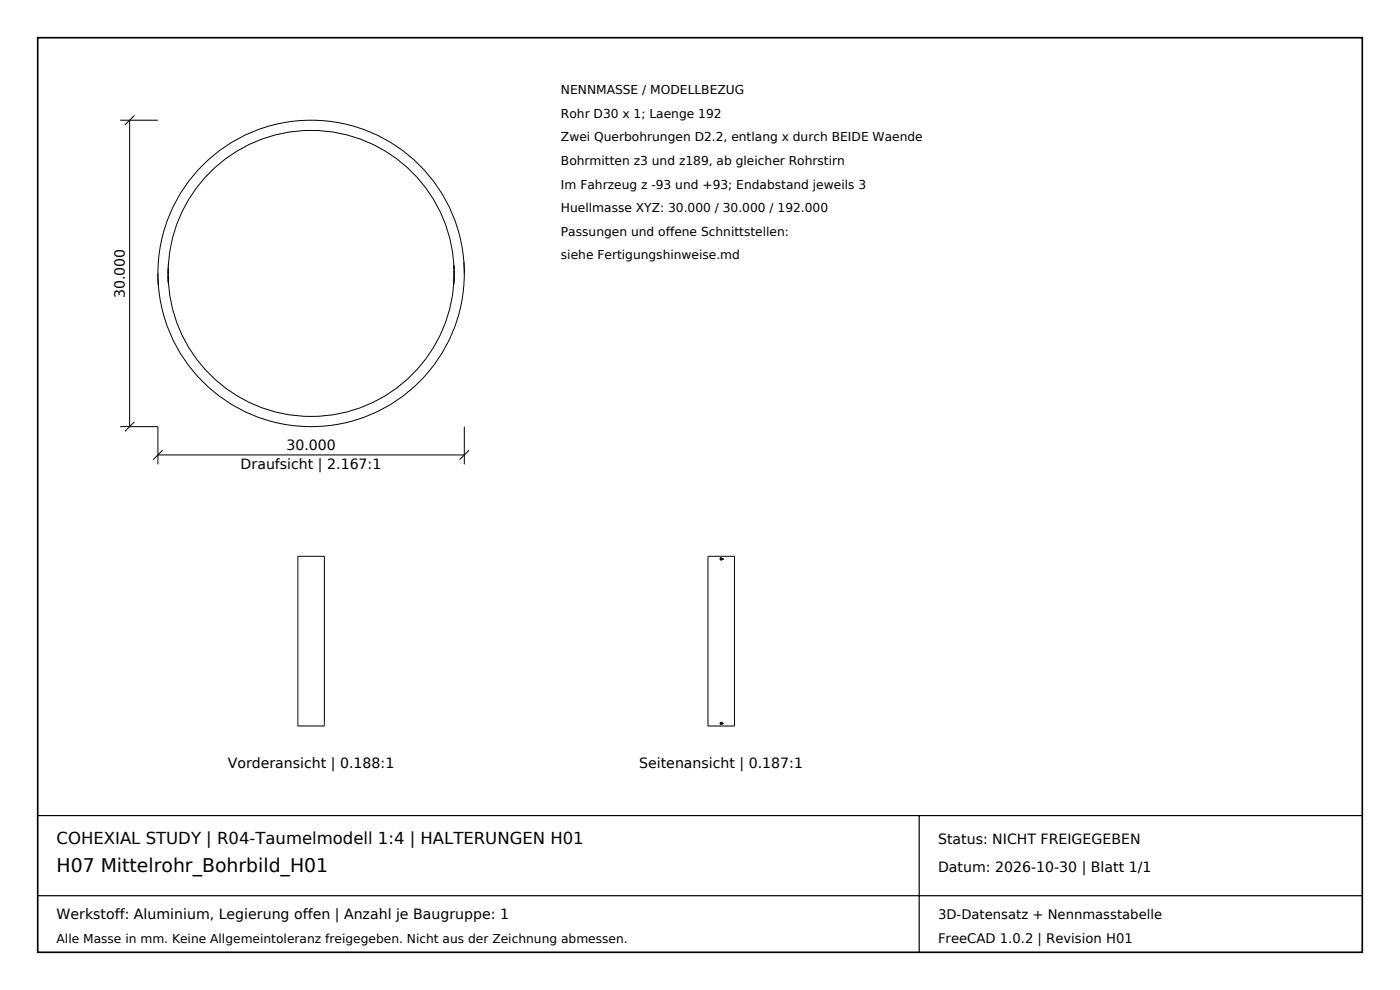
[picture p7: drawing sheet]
<svg xmlns="http://www.w3.org/2000/svg" width="297mm" height="210mm" viewBox="0 0 297 210" stroke-linecap="round" stroke-linejoin="round" font-family="sans-serif">
<defs><g id="words">
<text font-size="4" x="12" y="185">H07 Mittelrohr_Bohrbild_H01</text>
<text font-size="3.5" x="12" y="179">COHEXIAL STUDY | R04-Taumelmodell 1:4 | HALTERUNGEN H01</text>
<g font-size="3">
<text x="26.5" y="63.2" transform="rotate(-90 26.5 63.2)">30.000</text>
<text x="60.8" y="95.5">30.000</text>
<text x="51.1" y="99.5">Draufsicht | 2.167:1</text>
<text x="48.3" y="163">Vorderansicht | 0.188:1</text>
<text x="135.6" y="163">Seitenansicht | 0.187:1</text>
<text x="199" y="179">Status: NICHT FREIGEGEBEN</text>
<text x="199" y="185">Datum: 2026-10-30 | Blatt 1/1</text>
<text x="12" y="195">Werkstoff: Aluminium, Legierung offen | Anzahl je Baugruppe: 1</text>
</g>
<g font-size="2.8">
<text x="199" y="195">3D-Datensatz + Nennmasstabelle</text>
<text x="199" y="200">FreeCAD 1.0.2 | Revision H01</text>
</g>
<g font-size="2.6">
<text x="119" y="20">NENNMASSE / MODELLBEZUG</text>
<text x="119" y="25">Rohr D30 x 1; Laenge 192</text>
<text x="119" y="30">Zwei Querbohrungen D2.2, entlang x durch BEIDE Waende</text>
<text x="119" y="35">Bohrmitten z3 und z189, ab gleicher Rohrstirn</text>
<text x="119" y="40">Im Fahrzeug z -93 und +93; Endabstand jeweils 3</text>
<text x="119" y="45">Huellmasse XYZ: 30.000 / 30.000 / 192.000</text>
<text x="119" y="50">Passungen und offene Schnittstellen:</text>
<text x="119" y="55">siehe Fertigungshinweise.md</text>
<text x="12" y="200">Alle Masse in mm. Keine Allgemeintoleranz freigegeben. Nicht aus der Zeichnung abmessen.</text>
</g>
</g></defs>
<path d="M8 8h281v194h-281z" fill-rule="evenodd" fill="#fff" stroke="#000" stroke-width=".35"/>
<path d="M8 173h281M195 173v29M8 190h281" fill="none" stroke="#000" stroke-width=".25"/>
<g fill="none" stroke="#000" stroke-width=".21">
<path d="M25.5 25.5h8M27.5 25.5v65M28.5 24.5l-2 2M33.5 58.1v-.1l.1 2.4M33.6 59.9v.5M35.7 58l.1 2.4-.1-1.8M35.7 58h.1M35.7 57.5v.4M35.7 57.1v.3M35.7 57v-.1v1.2v-.1M35.7 59.5v.7M35.7 56.5h.1"/>
<path d="M35.7 55.8v.1M35.8 55.6l-.1 .6v-.2M96.3 56.2v1.8M96.3 56.5v.5v-.3M96.3 57.5v.5M96.3 57.6v.4M96.3 58.1l-.1 2.3M96.3 58l-.1 2.4M98.4 55.6l.1 2.4M98.5 58v.1M25.5 90.5h8v8M28.5 89.5l-2 2"/>
<path d="M33.5 96.5h65M34.5 95.5l-2 2M98.5 90.5v8M99.5 95.5l-2 2M63.2 118h5.6v36h-5.6zM150.2 118h5.6v36h-5.6zM152.8 118.6h.1M152.8 118.5v.1M152.8 118.5h.1M152.8 118.6l.1 .2M152.8 118.4v.1M152.8 118.4h.1"/>
<path d="M152.9 118.4h-.1M152.9 118.7h.1M152.9 118.4h.1M152.9 118.8h.1M153 118.8h.1M153 118.4a.21 .21 0 0 0-.2 .2 .21 .21 0 0 0 .2 .2M153 118.4a.21 .21 0 0 1 .2 .2 .21 .21 0 0 1-.2 .2M153 118.4l-.2 .1M153 118.4l.2 .1M153 118.4l-.2 .2M153 118.4h.1M153.1 118.4h.1"/>
<path d="M153.1 118.8h.1M153.1 118.7v.1M153.1 118.7h.1M153.2 118.7h.1M153.2 118.4v.1M153.2 118.7h-.1M153.2 118.6h.1M153.2 118.5h.1M153.2 118.6l-.1 .1M152.8 153.4v.1M152.8 153.5h.1M152.8 153.5l.1 .1"/>
<path d="M152.8 153.3h.1M152.9 153.3h-.1M152.9 153.6h.1M152.9 153.3h.1M152.9 153.2h.1M153 153.6h.1M153 153.2a.21 .21 0 0 0-.2 .2 .21 .21 0 0 0 .2 .2M153 153.2a.21 .21 0 0 1 .2 .2 .21 .21 0 0 1-.2 .2M153 153.2l-.2 .2M153 153.2l.2 .1M153 153.2h.1M153.1 153.6h-.1"/>
<path d="M153.1 153.2h.1M153.1 153.6h.1M153.1 153.2v.1M153.1 153.3h.1M153.2 153.6h.1M153.2 153.3v.1M153.2 153.6h-.1M153.2 153.5h.1M153.2 153.4h.1M153.2 153.4l-.1 .2"/>
<circle cx="66" cy="58" r="32.5"/>
<circle cx="66" cy="58" r="30.3"/>
</g>
<use href="#words"/>
</svg>
